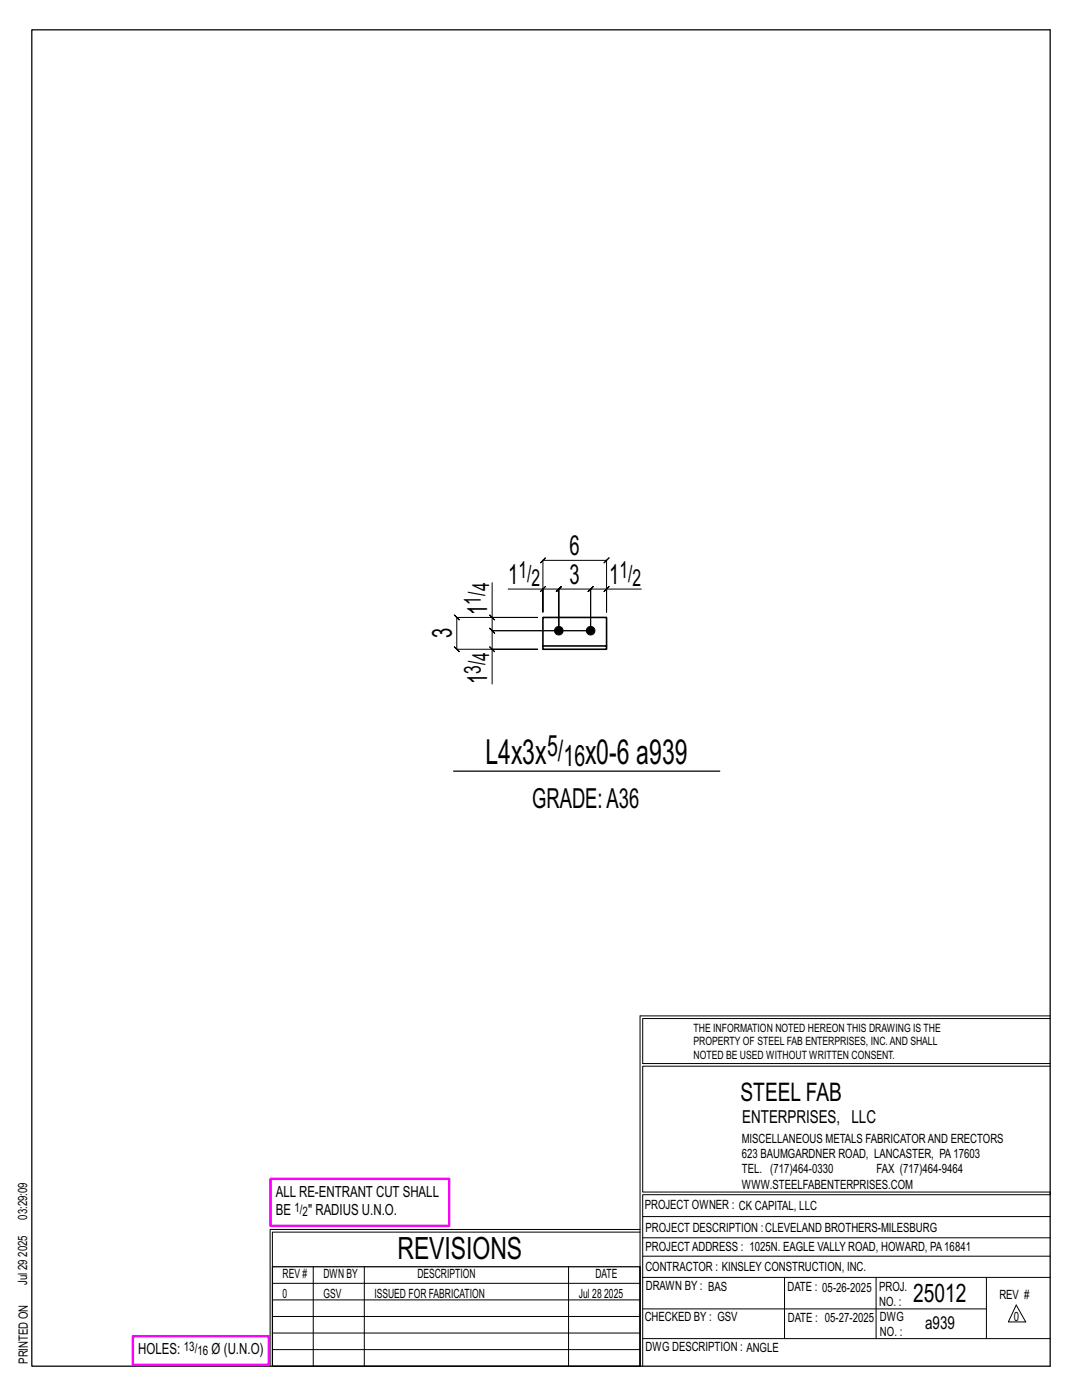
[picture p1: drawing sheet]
<svg xmlns="http://www.w3.org/2000/svg" width="216mm" height="279mm" viewBox="0 0 216 279" stroke-linecap="round" stroke-linejoin="round" font-family="sans-serif">
<defs><g id="words">
<g font-size="6.9">
<text x="96.9" y="152.4">L4x3x</text>
<text x="116.8" y="152.4">x0-6 a939</text>
</g>
<text font-size="6.1" x="79.3" y="251.3">REVISIONS</text>
<g font-size="5.9">
<text x="109.2" y="150.9">5/</text>
<text x="112.4" y="153">16</text>
</g>
<g font-size="5.5">
<text x="113.7" y="110.8">6</text>
<text x="101.4" y="116.6">1</text>
<text x="113.7" y="116.6">3</text>
<text x="121.6" y="116.6">1</text>
<text x="97.2" y="122.7" transform="rotate(-90 97.2 122.7)">1</text>
<text x="90.2" y="127.4" transform="rotate(-90 90.2 127.4)">3</text>
<text x="97.2" y="136.5" transform="rotate(-90 97.2 136.5)">1</text>
<text x="106.2" y="161.2">GRADE:A36</text>
</g>
<g font-size="5.1">
<text x="147.8" y="219.8">STEEL FAB</text>
<text x="182.2" y="259.9">25012</text>
</g>
<g font-size="4.7">
<text x="97.6" y="118" transform="rotate(-90 97.6 118)">4</text>
<text x="103.4" y="115.3">1/</text>
<text x="106.1" y="117">2</text>
<text x="123.6" y="115.3">1/</text>
<text x="126.2" y="117">2</text>
<text x="96" y="120.6" transform="rotate(-90 96 120.6)">1/</text>
<text x="97.6" y="131.8" transform="rotate(-90 97.6 131.8)">4</text>
<text x="96" y="134.5" transform="rotate(-90 96 134.5)">3/</text>
</g>
<g font-size="3.6">
<text x="148.1" y="224.1">ENTERPRISES, LLC</text>
<text x="184.6" y="265.2">a939</text>
</g>
<g font-size="3.1">
<text x="55" y="238.9">ALL RE-ENTRANT CUT SHALL</text>
<text x="55" y="242.5">BE</text>
<text x="61.5" y="242.5">&quot; RADIUS U.N.O.</text>
<text x="27.6" y="270.2">HOLES:</text>
<text x="42.2" y="270.2">Ø (U.N.O)</text>
</g>
<g font-size="2.6">
<text x="58.8" y="241.8">1/</text>
<text x="60.4" y="242.7">2</text>
<text x="36.7" y="269.6">13/</text>
<text x="39.4" y="270.5">16</text>
</g>
<g font-size="2.5">
<text x="148" y="231.2">623 BAUMGARDNER ROAD, LANCASTER, PA17603</text>
<text x="148" y="228.1">MISCELLANEOUS METALS FABRICATORAND ERECTORS</text>
<text x="148" y="237.2">WWW.STEELFABENTERPRISES.COM</text>
<text x="148" y="234.2">TEL. (717)464-0330</text>
<text x="174.9" y="234.2">FAX (717)464-9464</text>
<text x="5.4" y="243.4" transform="rotate(-90 5.4 243.4)">03:29:09</text>
<text x="128.7" y="241.3">PROJECT OWNER : CK CAPITAL, LLC</text>
<text x="128.8" y="246">PROJECT DESCRIPTION :CLEVELAND BROTHERS-MILESBURG</text>
<text x="5.4" y="250.8" transform="rotate(-90 5.4 250.8)">2025</text>
<text x="128.8" y="249.7">PROJECTADDRESS : 1025N. EAGLE VALLY ROAD, HOWARD, PA16841</text>
<text x="5.4" y="256.5" transform="rotate(-90 5.4 256.5)">Jul 29</text>
<text x="56.4" y="255">REV #</text>
<text x="64.5" y="255">DWN BY</text>
<text x="83.3" y="255">DESCRIPTION</text>
<text x="118.8" y="255">DATE</text>
<text x="128.8" y="253.7">CONTRACTOR : KINSLEY CONSTRUCTION, INC.</text>
<text x="128.9" y="257.5">DRAWN BY : BAS</text>
<text x="157.1" y="257.6">DATE : 05-26-2025</text>
<text x="175.4" y="257.7">PROJ.</text>
<text x="56.4" y="259">0</text>
<text x="64.5" y="259">GSV</text>
<text x="74.7" y="259">ISSUED FOR FABRICATION</text>
<text x="115.5" y="259">Jul 28</text>
<text x="120.6" y="259">2025</text>
<text x="128.6" y="263.7">CHECKED BY : GSV</text>
<text x="157.2" y="263.7">DATE : 05-27-2025</text>
<text x="175.4" y="260.7">NO. :</text>
<text x="175.6" y="263.7">DWG</text>
<text x="199.4" y="259.2">REV #</text>
<text x="202.3" y="263.7">0</text>
<text x="128.8" y="269.7">DWG DESCRIPTION : ANGLE</text>
<text x="175.6" y="266.7">NO. :</text>
<text x="5.5" y="272.2" transform="rotate(-90 5.5 272.2)">PRINTED ON</text>
</g>
<g font-size="2.3">
<text x="138.4" y="208.6">PROPERTY OF STEEL FAB ENTERPRISES, INC.AND SHALL</text>
<text x="138.4" y="205.9">THE INFORMATION NOTED HEREON THIS DRAWING IS THE</text>
<text x="138.4" y="211.3">NOTED BE USED WITHOUT WRITTEN CONSENT.</text>
</g>
</g></defs>
<g fill="none" stroke="#000" stroke-width=".2">
<path d="M98.2 116.3v6.9h9.1h-16.2l-.5-.5 1 1-.5-.5v6.4l-.5-.5 1 1-.5-.5h16.2h-9.1v6.9M101.4 117.6h6.9v4.6v-10.4l-.5 .5 1-1-.5 .5h12.7l-.5 .5 1-1-.5 .5v10.4v-4.6h7M108.3 117.6h3.2l-.5 .5 1-1-.5 .5v8.3v-8.3l-.5 .5 1-1-.5 .5h6.4l-.5 .5 1-1-.5 .5v8.3M108.8 117.1l-1 1zM121 117.6h-3.1l.5-.5-1 1 .5-.5v8.3M121.5 117.1l-1 1zM97.7 129.1l1 1zM97.7 122.7l1 1zM98.2 123.2v2.7l-.5-.5 1 1-.5-.5h19.7M117.9 125.9h-19.7l-.5-.5 1 1-.5-.5v3.7M127.7 202.7v70M127.7 202.7h81.8"/>
<path d="M209.5 203.3h-81.3v9h81.3M209.5 212.8h-81.3v25.1h81.3v.5h-81.3v34.3M54.4 259.4h73.3M54.4 256.1h73.3M62.5 252.8v19.9M72.7 252.8v19.9M113.4 252.8v19.9M127.7 245.4h-73.8v27.3M127.7 245.9h-73.3v6.9M128.2 242.8h81.3M128.2 254.9h81.3M128.2 250.7h81.3"/>
<path d="M128.2 247h81.3M156.5 254.9v12.2M174.8 254.9v12.2M196.8 254.9v12.2M54.4 269.3h73.3M54.4 266h73.3M54.4 262.7h73.3M128.2 261.2h68.6M128.2 267.1h81.3M202.8 260.4l1.9 3.4h-3.5z"/>
</g>
<path d="M6.3 6h203.2v266.7h-203.2zM90.5 153.9h53.1M54.4 252.8h73.3v19.9h-73.3z" fill="none" stroke="#000" stroke-width=".25"/>
<path d="M54 235.3h35.6v9.3h-35.6zM26.5 266.7h27.1v5.7h-27.1z" fill="none" stroke="#f0f" stroke-width=".5"/>
<g fill="#000" stroke="#000" stroke-width=".2">
<circle cx="111.5" cy="125.9" r=".86"/>
<circle cx="117.9" cy="125.9" r=".86"/>
</g>
<path d="M108.3 128.9h12.7v.7h-12.7zM108.3 128.9v-5.7h12.7v5.7" fill="none" stroke="#000" stroke-width=".32"/>
<use href="#words"/>
</svg>
